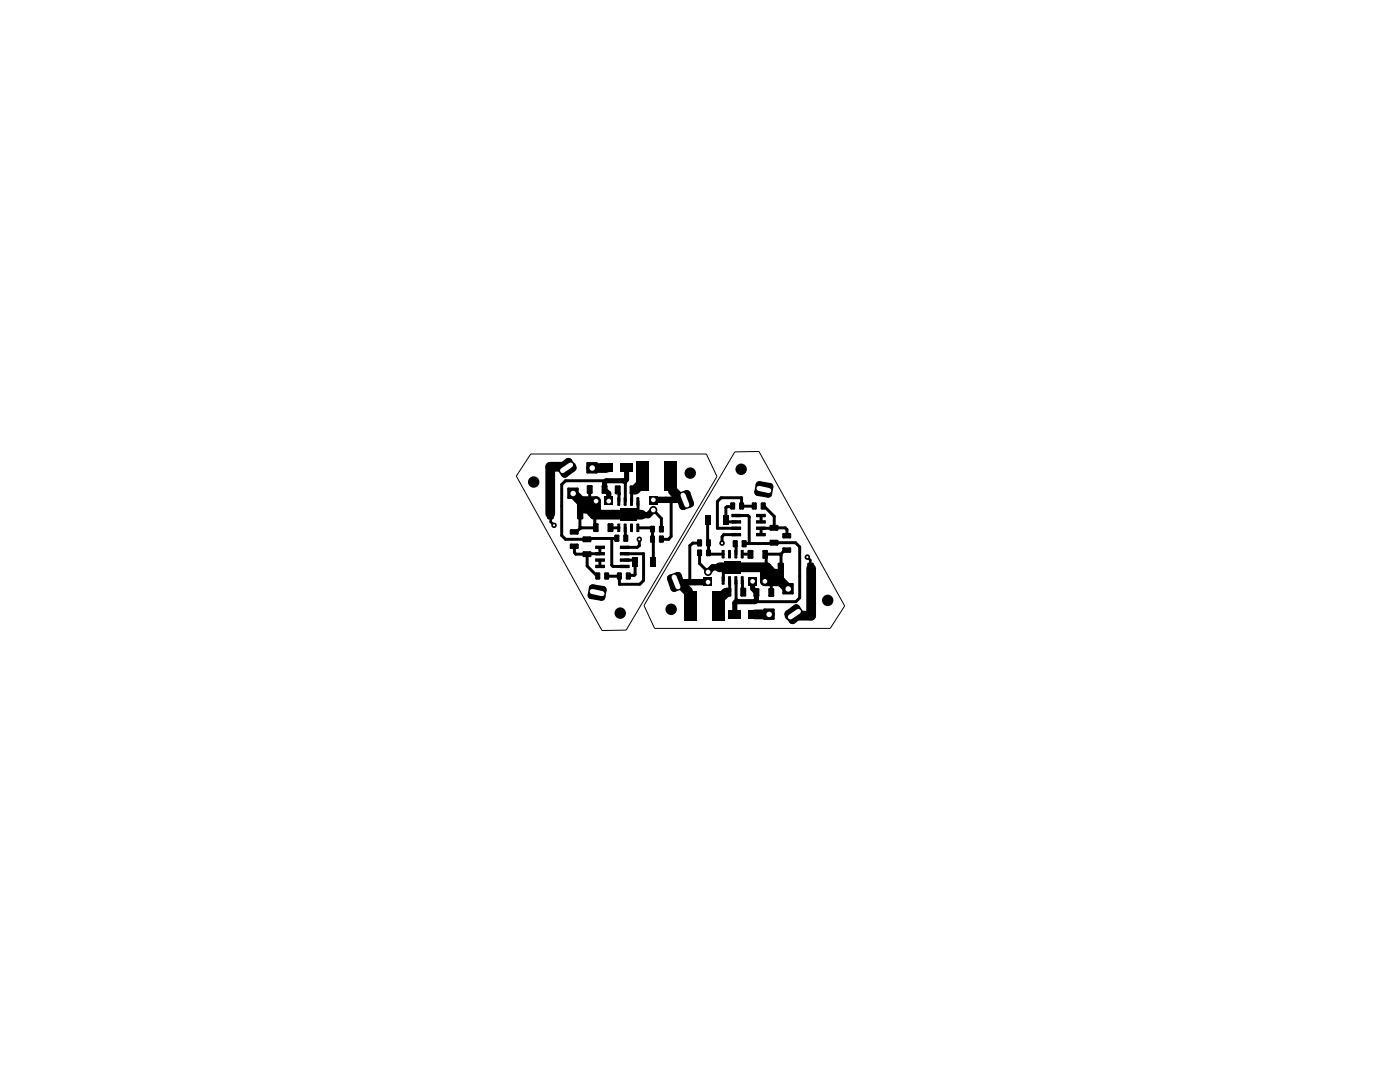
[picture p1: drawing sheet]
<svg xmlns="http://www.w3.org/2000/svg" width="279mm" height="216mm" viewBox="0 0 279 216" stroke-linecap="round" stroke-linejoin="round" font-family="sans-serif">
<path d="M105.9 90.6h35.1l2.1 4.5-18.1 30.6-4.9 .1-17.1-30.8zM146.6 90.2l4.9-.1 17.1 30.8-2.9 4.5h-35.1l-2.1-4.6z" fill="none" stroke="#000" stroke-width=".2"/>
<g fill="none" stroke="#000" stroke-width=".59">
<path d="M117.7 97.8v1.3M121 95.9h-8.1l-.8 .8v10.1l.8 .8 10-.2M123.5 98.6v1.5M124.3 95.9l.5 .5v3.7M126.1 97.8v2.3M133.9 99.7v7.3l-.5 .6h-1.4M114.6 109.1v1.1l.3 .4h2.3v2.3l1.8 1.9M115.7 102v3.2l.2 .1M115.9 105.3h3M115.9 105.3l-.8 .8h-.5M118.7 102.8v2.5M119.7 109.2v1.3h-2.2l-.1 .2"/>
<path d="M119.7 111.8v1.2M121.8 105.3h1.7M122.1 107.4v5.4l.2 .2h2.4M124.7 111.8h1.9l.1 .1v2.7l-.1 .2h-1l-.2 .2M124.7 110.5h3.7v5.3l-.7 .8h-4.1v-1.6h-2.5M124.8 105.3v2.1M127.3 105.3h2.7l.2 .3v2M127.3 100.1v1.9l.7 .7M127.6 107.6v1.3l-.4 .3h-2.5M130.1 107.4l.1 .2M130.2 107.6l.2 .2v4.1M130.2 107.6l-.1 .1"/>
<path d="M130.4 101.8l1.6 1.7v2.1M139.6 110.3v2.1l1.7 1.7M139.6 108.4h-1.3l-.6 .5v7.3M141.2 104.1v4l.2 .3M141.4 108.4v1.9l.2 .3h2.8M141.4 108.4l.1 .1M141.6 108.2l-.2 .2M143.6 113.2l.8 .8v1.8M145.6 115.8v2.3M146.2 101l-1.1 .1-.2 .2v2.8h2M146.9 108.5v2.1M146.9 115.8v3.7l.5 .6"/>
<path d="M146.9 102.9h2.4l.2 .2v5.4M146.9 106.7h-2.5l-.3 .4v1.3M148.2 110.6h1.7M148.2 115.8l-.1 1.5M148.8 108.5l9.9-.2 .9 .8v10.2l-.8 .8h-8.1M150.5 101h-2.5v-1.7h-4.1l-.7 .8v5.3h3.7M151.9 102.9v1.2M152.6 101.1l1.9 1.9v2.3h2.2l.4 .4v1.1M152.7 110.6h3l.2 .1v3.3M152.9 110.7v2.4M153.9 116.8v1.3M154.3 105.3l-2.4 .1v1.3"/>
<path d="M157.1 109.8h-.6l-.7 .9"/>
</g>
<g fill="none" stroke="#000" stroke-width="1.9">
<path d="M114 93.1h-4.2v9.4M114.4 98.5l1.5 1.5h3.1v2.4l-.4 .3M117.9 93.4h3.1M128.4 96.1l-1.6 1.6M134.3 98l2.3 2.2M116.8 101.5h1.1M117.9 102l.7 .7M118.6 102.7h9.4M135 115.7l2.3 2.3M143.6 113.2h9.4M144.9 118.3l-1.6 1.5M153 113.2l.8 .8"/>
<path d="M153 113.2l-.3 .3v2.5h3.1l1.5 1.5M153.8 114.5h1.1M161.9 113.5v9.4h-4.3M150.6 122.6h3.1"/>
</g>
<g fill="none" stroke="#000" stroke-width=".51">
<path d="M113.5 97.5h1.7v1.8h-1.7zM117.3 92.5h1.7v1.7h-1.7zM117.3 97h.7v1.3h-.7zM120.3 97h.7v1.3h-.7zM122.9 97.1h.7v1.3h-.7zM125.9 97.1h.7v1.3h-.7zM109.5 100.6h.7v2.8h-.7zM109.9 102v2.1l.7 .7M114 105.8h1.2v.6h-1.2zM114 108.7h1.2v.6h-1.2zM115.4 100.6h.8v2.8h-.8zM116.5 107.3h1.3v.6h-1.3z"/>
<path d="M116.5 110.2h1.3v.7h-1.3zM118.6 104.6h.6v1.3h-.6zM119 114.5h.5v.9h-.5zM120.8 114.5h.5v.9h-.5zM121.5 104.6h.7v1.3h-.7zM122.9 106.9h.5v1h-.5zM123.4 114.5h.5v.9h-.5zM124.6 106.9h.5v1h-.5zM125.1 114.5h.5v.9h-.5zM130 107.1h.5v.9h-.5zM130 105.2h.5v.8h-.5zM131.7 107.1h.5v.9h-.5z"/>
<path d="M131.7 105.2h.5v.8h-.5zM139.4 107.9h.5v.9h-.5zM139.4 109.9h.5v.8h-.5zM141.1 107.9h.5v.9h-.5zM141.1 109.9h.5v.8h-.5zM145 117.5h.7v1.3h-.7zM146 100.5h.5v.9h-.5zM146.5 108h.5v1h-.5zM147.7 100.5h.6v.9h-.6zM148 117.5h.7v1.3h-.7zM148.3 108h.5v1h-.5zM149.4 110h.7v1.3h-.7z"/>
<path d="M150.3 100.5h.5v.9h-.5zM150.6 117.6h.7v1.3h-.7zM152.1 100.5h.5v.9h-.5zM152.4 110h.6v1.3h-.6zM153.6 117.6h.7v1.3h-.7zM153.8 105h1.3v.7h-1.3zM153.8 107.9h1.3v.7h-1.3zM155.4 112.5h.8v2.8h-.8zM156.4 106.6h1.2v.6h-1.2zM156.4 109.5h1.2v.6h-1.2zM156.4 116.6h1.8v1.8h-1.8zM161.1 111.2l.6 .6v2.2"/>
<path d="M161.4 112.5h.7v2.8h-.7zM152.6 121.7h1.7v1.7h-1.7z"/>
</g>
<path d="M120.6 97.7l.9 .8v1.5M125.1 93.4v2.3l-.3 .2h-3.8l-.4 .3v1.6M150.2 116v1.4l.8 .9M151 118.1v1.6l-.3 .4h-3.8l-.3 .2v2.3" fill="none" stroke="#000" stroke-width="1"/>
<path d="M130.4 99.7h6.8M130.4 101.8l-1 1-1.4-.1M134.4 116.2h6.9M143.6 113.2h-1.4l-.9 .9" fill="none" stroke="#000" stroke-width="1.3"/>
<g fill="#000">
<path d="M111.8 93.3l1.7-1.2 .8 1.3-1.6 1.2zM113.5 97.5h1.7v1.8h-1.7zM117.3 92.5h1.7v1.7h-1.7zM117.3 97h.7v1.3h-.7zM119.7 92.5h2.6v1.7h-2.6zM120.3 97h.7v1.3h-.7zM122.9 97.1h.7v1.3h-.7zM123.8 92.5h2.4v1.7h-2.4zM125.9 97.1h.7v1.3h-.7zM127.1 92h2.4v5.9h-2.4zM132.7 92h2.4v5.9h-2.4zM135.6 99.1l1.5-.5 .7 1.9-1.5 .5z"/>
<path d="M151.6 96.8l2 .3-.3 1.5-2-.4zM109.5 100.6h.7v2.8h-.7zM114 108.7h1.2v.6h-1.2zM114 105.8h1.2v.6h-1.2zM115.4 100.6h.8v2.8h-.8zM116.5 107.3h1.3v.6h-1.3zM116.5 110.2h1.3v.7h-1.3zM118.3 117.3l2 .4-.2 1.4-2.1-.3zM118.6 104.6h.6v1.3h-.6zM119 112.9h1.6v.3h-1.6zM119 111.6h1.6v.3h-1.6zM119 110.3h1.6v.4h-1.6z"/>
<path d="M119 109.1h1.6v.3h-1.6zM119 114.5h.5v.9h-.5zM120.6 99.1h1.7v1.7h-1.7zM120.8 114.5h.5v.9h-.5zM121.5 104.6h.7v1.3h-.7zM122.9 106.9h.5v1h-.5zM123.4 114.5h.5v.9h-.5zM123.4 104.6h.2v1.4h-.2zM123.4 99.4h.2v1.4h-.2zM123.8 101.4h3.2v2.6h-3.2zM123.9 112.9h1.6v.3h-1.6zM123.9 109.1h1.6v.3h-1.6z"/>
<path d="M123.9 110.3h1.6v.4h-1.6zM123.9 111.6h1.6v.3h-1.6zM124.6 104.6h.3v1.4h-.3zM124.6 99.4h.3v1.4h-.3zM124.6 106.9h.5v1h-.5zM125.1 114.5h.5v.9h-.5zM125.9 104.6h.3v1.4h-.3zM125.9 99.4h.3v1.4h-.3zM126.2 111.2h1v1.9h-1zM127.2 104.6h.2v1.4h-.2zM127.2 99.4h.2v1.4h-.2zM129.5 99h1.6v1.6h-1.6z"/>
<path d="M129.9 111.2h1v1.9h-1zM130 107.1h.5v.9h-.5zM130 105.2h.5v.8h-.5zM131.7 107.1h.5v.9h-.5zM131.7 105.2h.5v.8h-.5zM133.9 115.4l1.4-.5 .7 1.9-1.5 .5zM139.4 107.9h.5v.9h-.5zM139.4 109.9h.5v.8h-.5zM140.5 115.3h1.6v1.6h-1.6zM140.7 102.8h1v1.9h-1zM141.1 107.9h.5v.9h-.5zM141.1 109.9h.5v.8h-.5z"/>
<path d="M144.2 115.1h.2v1.4h-.2zM144.2 109.9h.2v1.4h-.2zM144.4 102.8h1.1v1.9h-1.1zM144.6 111.9h3.2v2.6h-3.2zM145 117.5h.7v1.3h-.7zM145.5 109.9h.2v1.4h-.2zM145.5 115.1h.2v1.4h-.2zM146 100.5h.5v.9h-.5zM146.1 106.5h1.6v.3h-1.6zM146.1 105.2h1.6v.4h-1.6zM146.1 104h1.6v.3h-1.6zM146.1 102.7h1.6v.3h-1.6z"/>
<path d="M146.5 108h.5v1h-.5zM146.7 109.9h.3v1.4h-.3zM146.7 115.1h.3v1.4h-.3zM147.7 100.5h.6v.9h-.6zM148 109.9h.3v1.4h-.3zM148 115.1h.3v1.4h-.3zM148 117.5h.7v1.3h-.7zM148.3 108h.5v1h-.5zM149.4 115.1h1.6v1.7h-1.6zM149.4 110h.7v1.3h-.7zM150.3 100.5h.5v.9h-.5zM150.6 117.6h.7v1.3h-.7z"/>
<path d="M151 102.7h1.7v.3h-1.7zM151 104h1.7v.3h-1.7zM151 105.2h1.7v.4h-1.7zM151 106.5h1.7v.3h-1.7zM152.1 100.5h.5v.9h-.5zM152.4 110h.6v1.3h-.6zM153.6 117.6h.7v1.3h-.7zM153.8 107.9h1.3v.7h-1.3zM153.8 105h1.3v.7h-1.3zM155.4 112.5h.8v2.8h-.8zM156.4 106.6h1.2v.6h-1.2zM156.4 109.5h1.2v.6h-1.2z"/>
<path d="M156.4 116.6h1.8v1.8h-1.8zM161.4 112.5h.7v2.8h-.7zM136.5 118h2.4v5.9h-2.4zM142.1 118h2.4v5.9h-2.4zM145.4 121.7h2.4v1.7h-2.4zM149.4 121.7h2.5v1.7h-2.5zM152.6 121.7h1.7v1.7h-1.7zM157.3 122.5l1.6-1.2 .9 1.3-1.6 1.2z"/>
<circle cx="106.5" cy="96.2" r="1.14"/>
<circle cx="119" cy="100" r=".8"/>
<circle cx="123.5" cy="98.6" r=".3"/>
<circle cx="137.8" cy="94.4" r="1.14"/>
<circle cx="147.9" cy="93.6" r="1.14"/>
<circle cx="110.6" cy="104.8" r=".55"/>
<circle cx="115.9" cy="105.3" r=".3"/>
<circle cx="124.7" cy="110.5" r=".3"/>
<circle cx="127.6" cy="107.6" r=".55"/>
<circle cx="130.4" cy="101.8" r=".8"/>
<circle cx="141.3" cy="114.1" r=".8"/>
<circle cx="141.4" cy="108.4" r=".3"/>
<circle cx="143.6" cy="113.2" r=".63"/>
<circle cx="144.1" cy="108.4" r=".55"/>
<circle cx="146.9" cy="105.4" r=".3"/>
<circle cx="152.7" cy="116" r=".8"/>
<circle cx="161.1" cy="111.2" r=".55"/>
<circle cx="165.2" cy="119.8" r="1.14"/>
<circle cx="123.8" cy="122.3" r="1.14"/>
<circle cx="133.9" cy="121.6" r="1.14"/>
</g>
<g fill="none" stroke="#000" stroke-width=".34">
<path d="M123.4 99.4h.2v1.4h-.2zM124.6 99.4h.3v1.4h-.3zM125.9 99.4h.3v1.4h-.3zM127.2 99.4h.2v1.4h-.2zM119 112.9h1.6v.3h-1.6zM119 109.1h1.6v.3h-1.6zM119 110.3h1.6v.4h-1.6zM119 111.6h1.6v.3h-1.6zM123.4 104.6h.2v1.4h-.2zM123.9 112.9h1.6v.3h-1.6zM123.9 109.1h1.6v.3h-1.6zM123.9 110.3h1.6v.4h-1.6z"/>
<path d="M123.9 111.6h1.6v.3h-1.6zM124.6 104.6h.3v1.4h-.3zM125.9 104.6h.3v1.4h-.3zM127.2 104.6h.2v1.4h-.2zM144.2 109.9h.2v1.4h-.2zM144.2 115.1h.2v1.4h-.2zM145.5 109.9h.2v1.4h-.2zM145.5 115.1h.2v1.4h-.2zM146.1 102.7h1.6v.3h-1.6zM146.1 104h1.6v.3h-1.6zM146.1 105.2h1.6v.4h-1.6zM146.1 106.5h1.6v.3h-1.6z"/>
<path d="M146.7 109.9h.3v1.4h-.3zM146.7 115.1h.3v1.4h-.3zM148 109.9h.3v1.4h-.3zM148 115.1h.3v1.4h-.3zM151 102.7h1.7v.3h-1.7zM151 104h1.7v.3h-1.7zM151 105.2h1.7v.4h-1.7zM151 106.5h1.7v.3h-1.7z"/>
</g>
<path d="M111.8 93.3l1.7-1.2 .8 1.3-1.6 1.2zM135.6 99.1l1.5-.5 .7 1.9-1.5 .5zM151.6 96.8l2 .3-.3 1.5-2-.4zM118.3 117.3l2 .4-.2 1.4-2.1-.3zM133.9 115.4l1.4-.5 .7 1.9-1.5 .5zM157.3 122.5l1.6-1.2 .9 1.3-1.6 1.2z" fill="none" stroke="#000" stroke-width="1.5"/>
<g fill="#fff">
<circle cx="150.2" cy="116" r=".47"/>
<circle cx="152.7" cy="116" r=".47"/>
<circle cx="157.3" cy="117.5" r=".55"/>
</g>
<path d="M136.3 98.8l.8 2M151.5 97.5l1.9 .4" fill="none" stroke="#fff" stroke-width="1"/>
<g fill="#fff">
<circle cx="141.3" cy="116.2" r=".47"/>
<circle cx="141.3" cy="114.1" r=".47"/>
<circle cx="153.5" cy="122.6" r=".55"/>
</g>
<path d="M134.5 115.1l.8 2M159.3 122l-1.6 1.1" fill="none" stroke="#fff" stroke-width="1"/>
<g fill="#fff">
<circle cx="121.5" cy="100" r=".47"/>
<circle cx="119" cy="100" r=".47"/>
</g>
<path d="M113.9 92.8l-1.6 1.1M118.2 118l1.9 .4" fill="none" stroke="#fff" stroke-width="1"/>
<g fill="#fff">
<path d="M144 108.2h.2l.1 .2-.1 .2h-.2l-.1-.2z"/>
<path d="M161 111h.2l.1 .2-.1 .2h-.2l-.1-.2z"/>
<path d="M127.5 107.4h.2l.1 .2-.1 .2h-.2l-.1-.2z"/>
<path d="M110.5 104.6h.2l.1 .2-.1 .2h-.2l-.1-.2z"/>
<circle cx="114.4" cy="98.5" r=".55"/>
<circle cx="118.2" cy="93.4" r=".55"/>
<circle cx="130.4" cy="99.7" r=".47"/>
<circle cx="130.4" cy="101.8" r=".47"/>
</g>
</svg>
